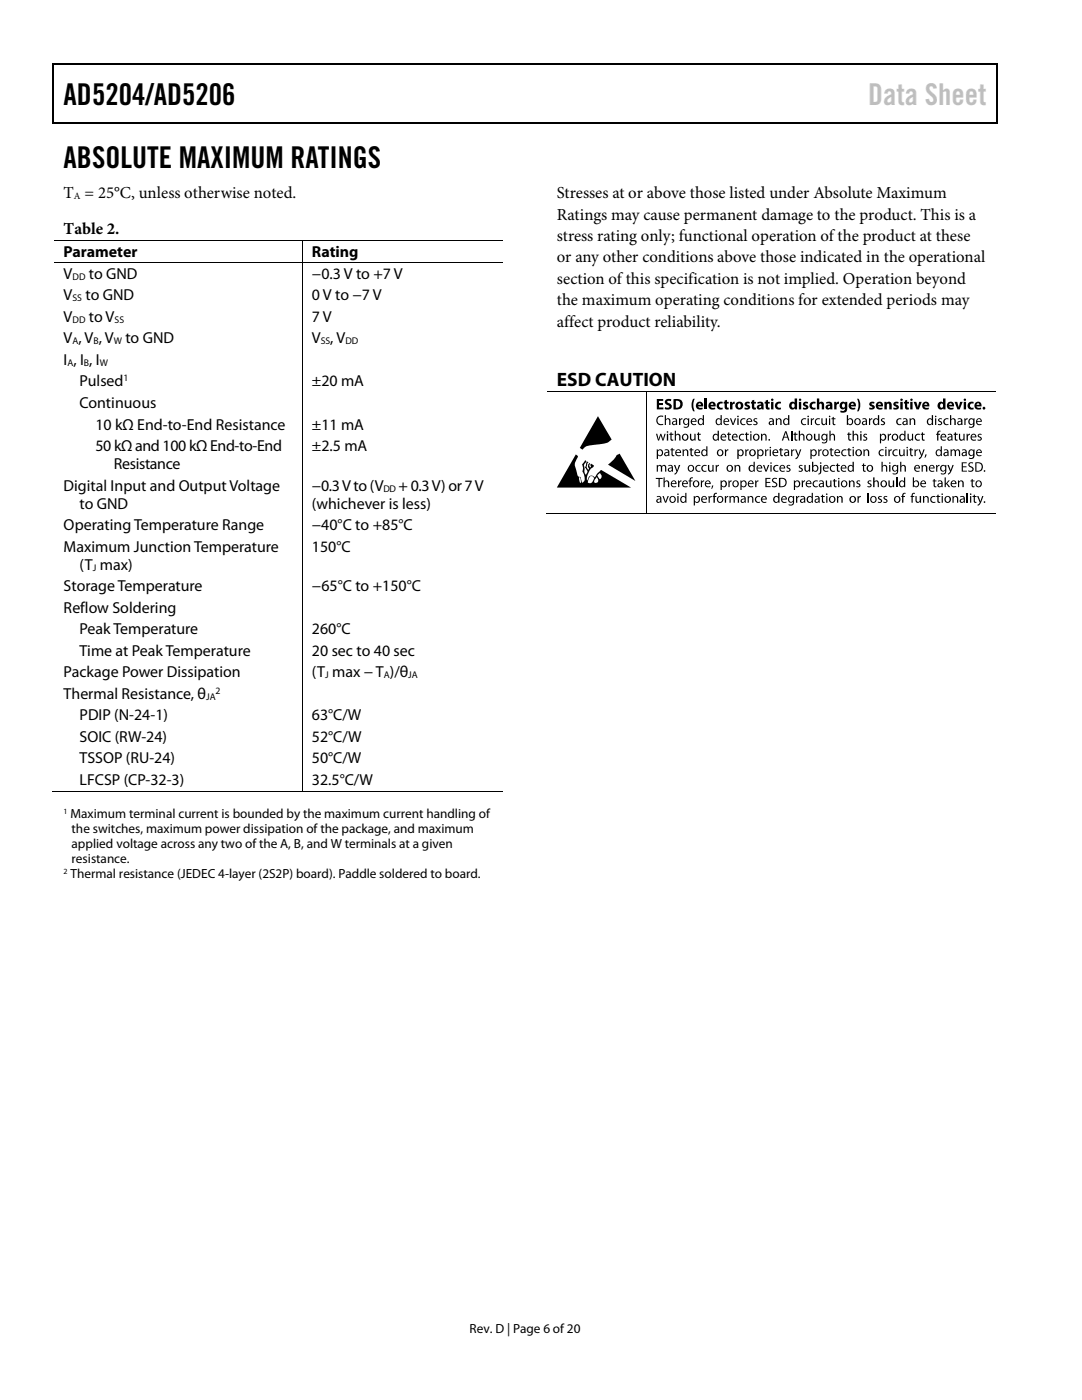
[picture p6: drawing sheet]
<svg xmlns="http://www.w3.org/2000/svg" width="216mm" height="279mm" viewBox="0 0 216 279" stroke-linecap="round" stroke-linejoin="round" font-family="sans-serif">
<defs><g id="words">
<g font-size="6">
<text x="12.7" y="21">AD5204/AD5206</text>
<text x="12.7" y="33.6">ABSOLUTE MAXIMUM RATINGS</text>
</g>
<text font-size="6" fill="#c0c0c0" x="173.2" y="21">Data Sheet</text>
<text font-size="3.9" x="111.1" y="77">ESD CAUTION</text>
<g font-size="3.3">
<text x="12.7" y="39.5">T = 25°C, unless otherwise noted.</text>
<text x="111.1" y="39.5">Stresses at or above those listed under Absolute Maximum</text>
<text x="12.7" y="46.6">Table 2.</text>
<text x="111.1" y="43.8">Ratings may cause permanent damage to the product. This is a</text>
<text x="111.1" y="48.1">stress rating only; functional operation of the product at these</text>
<text x="111.1" y="52.4">or any other conditions above those indicated in the operational</text>
<text x="111.1" y="56.6">section of this specification is not implied. Operation beyond</text>
<text x="111.1" y="60.9">the maximum operating conditions for extended periods may</text>
<text x="111.1" y="65.2">affect product reliability.</text>
</g>
<g font-size="3.2">
<text x="12.7" y="51.2">Parameter</text>
<text x="62.2" y="51.2">Rating</text>
<text x="12.7" y="55.6">V</text>
<text x="12.7" y="59.9">V</text>
<text x="17.1" y="59.9">to GND</text>
<text x="17.7" y="55.6">to GND</text>
<text x="62.2" y="59.9">0 V to −7 V</text>
<text x="62.2" y="55.6">−0.3 V to +7 V</text>
<text x="12.7" y="64.2">V</text>
<text x="17.7" y="64.2">to V</text>
<text x="62.2" y="64.2">7 V</text>
<text x="12.7" y="68.5">V , V , V</text>
<text x="25" y="68.5">to GND</text>
<text x="62.2" y="68.5">V , V</text>
<text x="12.7" y="72.8">I , I , I</text>
<text x="15.9" y="77.1">Pulsed</text>
<text x="62.2" y="77.1">±20 mA</text>
<text x="15.9" y="81.4">Continuous</text>
<text x="19" y="85.7">10 kΩ End-to-End Resistance</text>
<text x="62.2" y="85.7">±11 mA</text>
<text x="19" y="90">50 kΩ and 100 kΩ End-to-End</text>
<text x="22.7" y="93.6">Resistance</text>
<text x="62.2" y="90">±2.5 mA</text>
<text x="12.7" y="97.9">Digital Input and Output Voltage</text>
<text x="15.9" y="101.5">to GND</text>
<text x="62.2" y="101.5">(whichever is less)</text>
<text x="62.2" y="97.9">−0.3 V to (V</text>
<text x="79.5" y="97.9">+ 0.3 V) or 7 V</text>
<text x="12.7" y="105.8">Operating Temperature Range</text>
<text x="62.2" y="105.8">−40°C to +85°C</text>
<text x="12.7" y="110.1">Maximum Junction Temperature</text>
<text x="15.9" y="113.7">(T max)</text>
<text x="62.2" y="110.1">150°C</text>
<text x="12.7" y="118">Storage Temperature</text>
<text x="62.2" y="118">−65°C to +150°C</text>
<text x="12.7" y="122.3">Reflow Soldering</text>
<text x="15.9" y="126.6">Peak Temperature</text>
<text x="15.9" y="130.9">Time at Peak Temperature</text>
<text x="62.2" y="126.6">260°C</text>
<text x="62.2" y="130.9">20 sec to 40 sec</text>
<text x="12.7" y="135.2">Package Power Dissipation</text>
<text x="62.2" y="135.2">(T max − T )/θ</text>
<text x="12.7" y="139.5">Thermal Resistance, θ</text>
<text x="15.9" y="143.8">PDIP (N-24-1)</text>
<text x="62.2" y="143.8">63°C/W</text>
<text x="15.9" y="148.1">SOIC (RW-24)</text>
<text x="62.2" y="148.1">52°C/W</text>
<text x="15.9" y="152.4">TSSOP (RU-24)</text>
<text x="62.2" y="152.4">50°C/W</text>
<text x="15.9" y="156.7">LFCSP (CP-32-3)</text>
<text x="62.2" y="156.7">32.5°C/W</text>
</g>
<g font-size="2.6">
<text x="14.1" y="163.3">Maximum terminal current is bounded by the maximum current handling of</text>
<text x="14.3" y="166.3">the switches, maximum power dissipation of the package, and maximum</text>
<text x="14.3" y="169.3">applied voltage across any two of the A, B, and W terminals at a given</text>
<text x="14.3" y="172.3">resistance.</text>
<text x="14.1" y="175.3">Thermal resistance (JEDEC 4-layer (2S2P) board). Paddle soldered to board.</text>
<text x="93.7" y="266">Rev. D | Page 6 of 20</text>
</g>
<g font-size="1.9">
<text x="14.8" y="39.7">A</text>
<text x="14.5" y="55.8">DD</text>
<text x="14.5" y="60.1">SS</text>
<text x="14.5" y="64.4">DD</text>
<text x="22.9" y="64.4">SS</text>
<text x="14.5" y="68.7">A</text>
<text x="18.7" y="68.7">B</text>
<text x="22.7" y="68.7">W</text>
<text x="64" y="68.7">SS</text>
<text x="68.9" y="68.7">DD</text>
<text x="13.5" y="73">A</text>
<text x="16.7" y="73">B</text>
<text x="19.9" y="73">W</text>
<text x="24.7" y="76.1">1</text>
<text x="76.5" y="98.1">DD</text>
<text x="18.5" y="113.9">J</text>
<text x="64.9" y="135.3">J</text>
<text x="76.6" y="135.3">A</text>
<text x="81.5" y="135.3">JA</text>
<text x="41.1" y="139.6">JA</text>
<text x="43" y="138.4">2</text>
</g>
<g font-size="1.6">
<text x="12.7" y="162.4">1</text>
<text x="12.7" y="174.4">2</text>
</g>
</g></defs>
<g fill="#000">
<path d="M10.5 12.7h.3v1h-.3zM198.8 12.7h.2v1h-.2zM198.8 12.7h.2v.3h-.2zM198.8 24.4h.2v.3h-.2zM138.3 79.6h.3a2.78 2.78 0 0 0 0 2.5h-.2a2.3 2.3 0 0 1-.1-2.5zM144.6 79.9l.5-.1v.4h.3v.3h-.3v.8h.3v.4a.51 .51 0 0 1-.6 0 .51 .51 0 0 1-.2-.5v-.7h-.2v-.3h.2zM150 79.9l.5-.1v.4h.3v.3h-.3v.8h.3v.4a.51 .51 0 0 1-.5 0 .51 .51 0 0 1-.3-.5v-.7h-.2v-.3h.2zM152.8 79.9l.4-.1v.4h.4v.3h-.4l.1 .8h.3v.4a.49 .49 0 0 1-.6 0 .49 .49 0 0 1-.2-.5v-.7h-.2v-.3h.2zM163 79.5h.5v.9a.55 .55 0 0 1 .6-.2 .55 .55 0 0 1 .3 .6v.9h-.4v-1l-.3-.2-.2 .3v.9h-.5zM180.6 79.9l.4-.1v.4h.4v.3h-.4l.1 .8h.3v.4a.49 .49 0 0 1-.6 0 .49 .49 0 0 1-.2-.5v-.7h-.2v-.3h.2zM119.3 83.1l2.7 4.6-.2 .2a3.8 3.8 0 0 1-2.8 .8l-.6 .1a2.27 2.27 0 0 0-2.2 .9l-.5-.3zM123 90.9l.6-.4 3.2 5.5-5.5-3.3 1.2-1z"/>
<path d="M131 92.8h.3v.2a.47 .47 0 0 1 .8 0l.4-.2 .4 .2v1.1h-.2v-1l-.3-.1-.3 .2v.9h-.2l-.1-1-.2-.1-.3 .2v.9h-.3zM130.9 86.6h.2l.3 1.1 .4-1.1h.2l.3 1.1 .3-1.1h.2l-.4 1.3h-.2l-.4-1.1-.3 1.1h-.2zM130.9 95.4h1.3v.2h-.6v1.6h-.2v-1.6h-.5zM131.1 79.6h1.2v.4h-.8v.4h.8v.4h-.8v.5h.9v.4h-1.3zM131.2 83.2l.7-.3 .5 .1-.1 .2a.76 .76 0 0 0-1.1 .7 .76 .76 0 0 0 1.1 .7l.1 .2a.98 .98 0 0 1-1.3-.3 .98 .98 0 0 1 .1-1.3zM132.4 95.3h.2v.8a.5 .5 0 0 1 .9 0v1.1h-.2v-.9l-.3-.2-.4 .3v.8h-.2zM132.2 99h.2l.4 1.1 .4-1.1h.3l-.6 1.3h-.2zM132.7 82.8h.2v.9l.3-.2h.3a1.49 1.49 0 0 1 .3 1.3h-.3v-.9a.33 .33 0 0 0-.4-.2 .33 .33 0 0 0-.2 .3v.8h-.2zM132.9 79.8l.5-.2 .6 .1-.1 .4h-.7l.1 .3a.72 .72 0 0 1 .7 .9 .72 .72 0 0 1-1 .4l-.4-.1 .1-.4 .7 .1 .2-.2-.2-.2a.69 .69 0 0 1-.7-.3 .69 .69 0 0 1 .2-.8zM133.8 86.3h.2v.3h.4v.2h-.4v.9h.3v.2h-.3l-.2-.2v-.9h-.2v-.2h.2zM134 89.5l.2-.1v.3h.4v.2h-.4l.1 .9h.3l-.1 .2h-.3l-.2-.2v-.9h-.2v-.2h.2zM134.6 86h.3v.8l.3-.2h.3a1.41 1.41 0 0 1 .3 1.3h-.3v-.9l-.3-.2-.3 .3v.8h-.3z"/>
<path d="M134.5 92.8h.2l.4 1.1 .4-1.1h.2l-.2 .5a2.19 2.19 0 0 1-.9 1.4v-.2l.4-.4zM135.3 95.9h.2v.3l.3-.3h.2v.2h-.3l-.1 .3v.8h-.3zM135.5 83.5h.2v.3l.5-.3v.2h-.3l-.1 .3v.8h-.3zM136.2 89.7h.2v.2l.1-.1a.5 .5 0 0 1 .8 .1l.1 1.1h-.3v-.9l-.3-.2-.3 .2-.1 .9h-.2zM137.7 95.4l.6-.1-.1 .2-.4 .1v.3h.4v.2h-.4v1.1h-.2v-1.1h-.2v-.2h.2zM137.8 89.5l.2-.1v.3h.4v.2h-.4l.1 .9h.2l.1 .2h-.4l-.2-.2v-.9h-.2v-.2h.2zM137.7 86.6h.2l.1 .9 .2 .2 .3-.2 .1-.9h.2v1.3h-.2v-.2l-.1 .1a.46 .46 0 0 1-.8-.1zM139.3 86.3h.2v.3h.3v.2h-.3v.9h.3v.2h-.3l-.2-.2v-.9h-.2zM138.9 93l.5-.2h.4l-.1 .2a.51 .51 0 0 0-.7 .5 .51 .51 0 0 0 .7 .4l.1 .2a.7 .7 0 0 1-1-.2 .7 .7 0 0 1 .1-.9zM139.8 95.9h.2l.1 .3 .4-.3v.2l-.4 .3v.8h-.3zM140.6 79.5h.5v2.2h-.5zM140.1 93l.6-.2h.3l-.1 .2a.51 .51 0 0 0-.7 .5 .51 .51 0 0 0 .7 .4l.1 .2a.71 .71 0 0 1-.9-.2 .71 .71 0 0 1 0-.9z"/>
<path d="M141.4 99h.2v.3l.4-.3v.2h-.2l-.2 .3v.8h-.2zM142.1 96.9h.2l-.2 .7h-.2zM141.3 92.8h.2l.1 .9 .2 .3 .3-.3 .1-.9h.2v1.3h-.2v-.2l-.1 .1a.47 .47 0 0 1-.8-.1zM142.8 92.8h.2v.3l.4-.3v.2h-.2l-.2 .3v.8h-.2zM143.2 80.4l.9-.2h.1l-.1 .4a.45 .45 0 0 0-.6 .4 .45 .45 0 0 0 .7 .3v.4a.81 .81 0 0 1-1-.2 .81 .81 0 0 1 0-1.1zM144.6 99h.2l.1 .3 .4-.3v.2h-.2l-.2 .3v.8h-.3zM144.6 89.7h.2l.1 .3 .4-.3v.2h-.2l-.2 .4v.7h-.2zM145.3 95.9h.2l.1 .3 .4-.3v.2l-.4 .3v.8h-.2zM145.3 86.3h.2v.3h.4v.2h-.4l.1 .9h.2v.2l-.2 .1a.36 .36 0 0 1-.3-.5v-.7h-.2v-.2h.2zM145.5 99h.3v.2l.2-.2h.4l.2 .2 .3-.2h.3l.3 .5v.8h-.3v-.9l-.3-.2-.3 .2v.9h-.2v-1a.3 .3 0 0 0-.4-.1 .3 .3 0 0 0-.2 .3v.8h-.2zM145.6 80.2h.5v.3l.3-.3h.2v.4h-.3l-.1 .3v.8h-.5zM145.6 83.5h.3l.4 1.1 .3-1.1h.3l-.5 1.3h-.2z"/>
<path d="M146.6 92.8h.2v.2l.1-.1a.51 .51 0 0 1 .7 .1l.1 1.1h-.2l-.1-.9-.2-.2-.4 .3v.8h-.2zM147.6 86.8l.5-.2h.4l-.1 .2a.5 .5 0 0 0-.7 .5 .5 .5 0 0 0 .7 .4l.1 .2a.71 .71 0 0 1-1-.2 .71 .71 0 0 1 .1-.9zM148.7 80.3l.5-.1 .4 .1-.1 .3-.4-.1v.2a.53 .53 0 0 1 .6 .6 .53 .53 0 0 1-.7 .4l-.5-.1 .1-.3 .6 .1v-.2l-.2-.1a.47 .47 0 0 1-.4-.3 .47 .47 0 0 1 .1-.5zM148.7 89.7h.2v.3l.5-.3v.2h-.3l-.1 .3-.1 .8h-.2zM147.9 83.7l.5-.2h.3v.2a.51 .51 0 0 0-.8 .5 .51 .51 0 0 0 .8 .4v.2a.71 .71 0 0 1-.9-.2 .71 .71 0 0 1 .1-.9zM148.8 86.3h.3v.3h.3v.2h-.3v.9h.3l-.1 .3-.3-.1-.1-.2-.1-.9h-.2v-.2h.2zM149.2 99h.2v.2l.1-.1a.5 .5 0 0 1 .7 .1l.1 1.1h-.2v-.7a.34 .34 0 0 0-.3-.4 .34 .34 0 0 0-.4 .3v.8h-.2zM150.4 83.6l.4-.1h.3v.2h-.5v.2l.2 .1a.41 .41 0 0 1 .4 .4 .41 .41 0 0 1-.3 .4h-.6v-.2h.6v-.3l-.2-.1a.39 .39 0 0 1-.3-.6zM150.7 95.9h.2v.3l.4-.3v.2h-.2l-.2 .3v.8h-.2zM151.8 86.6h.3v.2l.1-.1a.45 .45 0 0 1 .7 .1l.1 1.1h-.3v-.9l-.3-.2-.3 .3v.8h-.3zM152.3 92.8h.2l.4 1.1 .3-1.1h.3l-.5 1.3h-.3zM152.7 89.7h.2v.3l.4-.3v.2h-.2l-.2 .3v.8h-.2z"/>
<path d="M153.4 87.7h.2v.2h-.2zM152.7 95.4h1v.2h-.7v.6h.7v.2h-.7v.6h.8v.2h-1.1zM154.1 95.6a.82 .82 0 0 1 .9-.2v.2h-.2a.4 .4 0 0 0-.5 .2l.1 .3a.64 .64 0 0 1 .7 .9 .64 .64 0 0 1-1.1 .1l.1-.2a.41 .41 0 0 0 .5 .2 .41 .41 0 0 0 .1-.6l-.2-.1a.55 .55 0 0 1-.4-.8zM154.8 83.5h.2v.2l.1-.1a.5 .5 0 0 1 .8 .1l.1 1.1h-.3v-.9l-.3-.2-.3 .2-.1 .9h-.2zM154.5 93l.5-.2h.3v.2a.5 .5 0 0 0-.8 .5 .5 .5 0 0 0 .8 .4v.2a.71 .71 0 0 1-.9-.2 .71 .71 0 0 1 .1-.9zM154.8 80.4l.9-.2h.2l-.1 .4a.45 .45 0 0 0-.7 .3 .45 .45 0 0 0 .7 .4l.1 .4a.82 .82 0 0 1-1.1-.2 .82 .82 0 0 1 0-1.1zM155.4 89.7h.3v-.2l.2-.1v.3h.4v.2h-.4l.1 .9h.2v.2h-.4l-.1-1.1h-.3zM157 93l.4-.2 .3 .1-.1 .1h-.4v.3a.47 .47 0 0 1 .5 .5 .47 .47 0 0 1-.6 .3h-.2l.1-.2a.36 .36 0 0 0 .5-.1l-.2-.3a.39 .39 0 0 1-.3-.5zM157.8 86h.3v1.9h-.3zM157.9 89.7h.2v.3l.4-.3v.2h-.2l-.2 .3v.8h-.2zM158.5 86.3h.3v.3h.3v.2h-.3v.9h.3v.2h-.4l-.1-.2-.1-.9h-.2v-.2h.2zM158.8 99h.2l.1 .3 .4-.3v.2h-.2l-.2 .4v.7h-.3z"/>
<path d="M158.6 89.7h.3l.4 1.1 .3-1.1h.3l-.2 .5a2.1 2.1 0 0 1-.9 1.5l-.1-.3a.47 .47 0 0 0 .5-.5zM159.4 86h.2v.8l.3-.2h.4a1.49 1.49 0 0 1 .2 1.3h-.2v-.9l-.3-.2-.4 .2v.9h-.2zM159.4 93l.4-.2 .3 .1v.1h-.4v.3h.2a.41 .41 0 0 1 .3 .4 .41 .41 0 0 1-.2 .4h-.5h-.2l.1-.2a.34 .34 0 0 0 .6-.1l-.3-.3a.39 .39 0 0 1-.3-.5zM160 95.9h.2v.3l.4-.3v.2h-.2l-.2 .3v.8h-.2zM160.4 80.3l.4-.1 .4 .1v.3l-.5-.1v.2a.55 .55 0 0 1 .6 .7 .55 .55 0 0 1-.8 .3l-.3-.1 .1-.3 .5 .1v-.2l-.2-.1a.47 .47 0 0 1-.4-.3 .47 .47 0 0 1 .2-.5zM160 83.7l.5-.2h.4l-.1 .2a.51 .51 0 0 0-.8 .5 .51 .51 0 0 0 .8 .4v.2a.7 .7 0 0 1-.9-.2 .7 .7 0 0 1 .1-.9zM160.5 92.8h.3v.9l.3 .3 .3-.3v-.9h.2v1.3h-.2v-.2l-.1 .1a.47 .47 0 0 1-.7-.1zM161.8 83.5h.2v.3l.4-.3v.2h-.2l-.2 .3v.8h-.2zM161.7 80.4l.3-.2h.6h.2l-.1 .4a.45 .45 0 0 0-.7 .3 .45 .45 0 0 0 .7 .4l.1 .4a.82 .82 0 0 1-1.1-.2 .82 .82 0 0 1 0-1.1zM162.3 96.1l.6-.2h.3l-.1 .2a.51 .51 0 0 0-.7 .5 .51 .51 0 0 0 .8 .4v.2a.7 .7 0 0 1-.9-.2 .7 .7 0 0 1 0-.9zM163.3 89.7h.2v.3l.4-.3v.2h-.2l-.2 .3v.8h-.2zM162.4 86.6h.3v.9l.3 .2 .3-.2v-.9h.2l.1 1.3h-.3v-.2l-.1 .1a.46 .46 0 0 1-.7-.1z"/>
<path d="M162.8 83.7l.5-.2h.3v.2a.5 .5 0 0 0-.8 .5 .5 .5 0 0 0 .8 .4v.2a.7 .7 0 0 1-.9-.2 .7 .7 0 0 1 .1-.9zM164 98.8l.2-.1v.3h.4v.2h-.4l.1 .9 .2 .1v.2l-.3-.1-.2-.2v-.9h-.2v-.2h.2zM163.9 83.5h.2l.1 .9 .2 .2 .4-.2v-.9h.2v1.3h-.2v-.2l-.1 .1a.46 .46 0 0 1-.7-.1zM165.5 86h.2v.8l.3-.2h.4a1.54 1.54 0 0 1 .2 1.3h-.2v-.9a.33 .33 0 0 0-.4-.2 .33 .33 0 0 0-.3 .3v.8h-.2zM164.8 95.9h.2l.1 1 .2 .1 .4-.2v-.9h.2v1.3h-.2v-.2l-.1 .1a.47 .47 0 0 1-.7-.1zM165.7 89.5l.2-.1v.3h.4v.2h-.4l.1 .9h.3v.2l-.2 .1a.35 .35 0 0 1-.4-.5v-.7h-.2v-.2h.2zM165.9 83.5h.2v-.3h.3v.3h.3v.2h-.3v.9h.3v.2h-.5l-.1-1.1h-.2zM166.5 80.2h.4v.3l.2-.3h.3v.4h-.3l-.2 .3v.8h-.4zM165.8 93l.5-.2h.3v.2a.51 .51 0 0 0-.8 .5 .51 .51 0 0 0 .8 .4v.2a.71 .71 0 0 1-.9-.2 .71 .71 0 0 1 .1-.9zM166.4 95.7l.2-.1v.3h.4v.2h-.4l.1 .9h.2v.2h-.3l-.2-.2v-.9h-.2zM167 99h.2v.2l.1-.1a.49 .49 0 0 1 .8 .1v1.1h-.2v-.9l-.3-.2-.3 .3v.8h-.3zM167 92.5h.2v.3h.4v.2h-.4l.1 .9 .3 .1-.1 .2-.3-.1-.2-.2v-.9h-.2v-.2h.2z"/>
<path d="M168 89.9l.6-.2h.3l-.1 .2a.51 .51 0 0 0-.7 .5 .51 .51 0 0 0 .7 .4l.1 .2a.7 .7 0 0 1-.9-.2 .7 .7 0 0 1 0-.9zM169.4 95.9h.2v.2l.1-.1a.47 .47 0 0 1 .7 .1l.1 1.1h-.2l-.1-1.1a.34 .34 0 0 0-.5 .3v.8h-.3zM169.2 86.3h.3v.3h.4v.2h-.4v.9h.3v.2h-.3l-.2-.2-.1-.9h-.1zM169.3 89.5l.2-.1v.3h.4v.2h-.4v.7l.1 .2h.2v.2h-.3l-.2-.2v-.9h-.2v-.2h.2zM170.1 86h.3v.8l.3-.2h.3a1.51 1.51 0 0 1 .3 1.3h-.3v-.9l-.3-.2-.3 .2v.9h-.3zM170.9 96.1l.4-.2h.3v.2a.28 .28 0 0 0-.5 .1l.3 .3a.4 .4 0 0 1 .3 .3 .4 .4 0 0 1-.2 .4h-.7l.1-.2 .3 .1 .3-.2-.6-.5zM171 79.6h.3a2.29 2.29 0 0 1 0 2.5h-.3a2.78 2.78 0 0 0 0-2.5zM171.1 99h.2v.3l.5-.3v.2h-.3l-.1 .3-.1 .8h-.2zM172.3 86.8a.5 .5 0 0 1 .7-.1v.1h-.5v.3h.2a.41 .41 0 0 1 .4 .4 .41 .41 0 0 1-.3 .4h-.6l.1-.2h.5v-.3l-.2-.1a.39 .39 0 0 1-.3-.5zM172.3 89.7h.2v.2l.1-.1a.51 .51 0 0 1 .8 .1v1.1h-.2v-.9l-.3-.2-.4 .3v.8h-.2zM172.2 92.5h.2v.3h.4v.2h-.4l.1 .9 .2 .1v.2l-.3-.1-.2-.2v-.9h-.2v-.2h.2zM173.2 96.1l.4-.2h.3l-.1 .2h-.4v.3l.2 .1a.4 .4 0 0 1 .3 .3 .4 .4 0 0 1-.2 .4h-.6v-.2l.3 .1 .3-.2-.6-.5z"/>
<path d="M173.4 83.5h.2v.3l.5-.3v.2h-.3l-.1 .3-.1 .8h-.2zM173.6 80.3l.5-.1 .4 .1-.1 .3-.5-.1v.2a.53 .53 0 0 1 .7 .6 .53 .53 0 0 1-.7 .4l-.5-.1 .1-.3 .4 .1 .2-.1-.5-.3a.43 .43 0 0 1 0-.7zM174.2 95.3h.3v.8l.4-.2 .4 .2 .1 1.1h-.3v-.9l-.3-.2-.3 .2v.9h-.3zM175.8 83.6l.4-.1h.4l-.1 .2h-.4v.2l.2 .1a.41 .41 0 0 1 .3 .4 .41 .41 0 0 1-.2 .4h-.7l.1-.2h.5v-.3l-.2-.1a.39 .39 0 0 1-.3-.6zM175.9 92.2h.2v.8a.51 .51 0 0 1 .9 0v1.1h-.2v-.9l-.3-.2-.4 .2v.9h-.2zM175.5 89.9l.5-.2h.3v.2a.5 .5 0 0 0-.7 .5 .5 .5 0 0 0 .7 .4v.2a.7 .7 0 0 1-.9-.2 .7 .7 0 0 1 .1-.9zM176.5 80.2h.4v.2l.1-.1a.56 .56 0 0 1 .7-.1 .56 .56 0 0 1 .2 .6v.9h-.5v-1l-.2-.2-.2 .3v.9h-.5zM177.1 86.6h.2l.1 .3 .2-.3h.2v.2h-.2l-.2 .4v.7h-.3zM177.3 89.7h.2v.3l.2-.3h.2v.2h-.2l-.2 .3v.8h-.2zM178.4 80.3l.5-.1 .4 .1-.1 .3-.5-.1v.2a.53 .53 0 0 1 .7 .6 .53 .53 0 0 1-.7 .4l-.5-.1 .1-.3 .4 .1 .2-.1-.5-.3a.43 .43 0 0 1 0-.7zM177.3 95.9h.2v1l.3 .1 .4-.2v-.9h.2v1.3h-.2v-.2l-.1 .1a.48 .48 0 0 1-.8-.1zM178.8 95.3h.3v1.9h-.3z"/>
<path d="M178.3 89.9l.5-.2h.3v.2a.51 .51 0 0 0-.8 .5 .51 .51 0 0 0 .8 .4v.2a.71 .71 0 0 1-.9-.2 .71 .71 0 0 1 .1-.9zM179.6 92.2h.3v.8l.3-.2h.3a1.42 1.42 0 0 1 .3 1.3h-.3v-.9l-.3-.2-.3 .3v.8h-.3zM179 83.7l.6-.2h.3l-.1 .2a.5 .5 0 0 0-.7 .5 .5 .5 0 0 0 .7 .4l.1 .2a.71 .71 0 0 1-1-.2 .71 .71 0 0 1 .1-.9zM179.4 89.7h.2l.1 1a.33 .33 0 0 0 .3 .1 .33 .33 0 0 0 .3-.3v-.8h.2v1.3h-.2v-.2l-.1 .1a.47 .47 0 0 1-.7-.1zM181.5 83.5h.2v.2l.1-.1a.49 .49 0 0 1 .7 .1l.1 1.1h-.2l-.1-.9-.2-.2-.4 .2v.9h-.2zM181.6 89.5l.2-.1v.3h.4v.2h-.4l.1 .9h.3v.2h-.4l-.2-.2v-.9h-.2zM181.1 86.6h.2l.1 .9 .2 .2 .4-.2v-.9h.2v1.3h-.2v-.2l-.1 .1a.45 .45 0 0 1-.7-.1zM182.5 89.7h.2v.3l.4-.3v.2h-.2l-.2 .3v.8h-.2zM182.3 80.2h.5l.3 1.1 .3-1.1h.5l-.6 1.5h-.4zM183.3 89.7h.2l.4 1.1 .4-1.1h.2l-.2 .5a2.1 2.1 0 0 1-.9 1.5l-.1-.3a.47 .47 0 0 0 .5-.5zM182.7 86.8l.5-.2h.4l-.1 .2a.5 .5 0 0 0-.7 .5 .5 .5 0 0 0 .7 .4l.1 .2a.71 .71 0 0 1-1-.2 .71 .71 0 0 1 .1-.9zM182.7 99h.2v1l.3 .2 .3-.3v-.9h.3v1.3h-.2v-.2l-.1 .1a.45 .45 0 0 1-.8-.1z"/>
<path d="M183.9 92.8h.2v.2l.1-.1a.5 .5 0 0 1 .8 .1v1.1h-.2l-.1-.9-.2-.2-.4 .3v.8h-.2zM183.9 86.3h.3v.3h.3v.2h-.3v.9h.3v.2l-.2 .1a.36 .36 0 0 1-.4-.5v-.7h-.2v-.2h.2zM184.2 99h.2v.2l.1-.1a.49 .49 0 0 1 .7 .1l.1 1.1h-.2v-.9l-.3-.2-.4 .2v.9h-.2zM184.6 90.7h.3l-.3 .6-.1 .1zM186.3 95.7l.2-.1v.3h.4v.2h-.4l.1 .9h.2l.1 .2h-.4l-.2-.2v-.9h-.2zM186.8 92.8h.2v.3l.5-.3v.2h-.3l-.2 .3v.8h-.2zM187.1 86.1l.6-.1-.1 .2h-.3v.1l-.1 .3h.4v.2h-.4v1.1h-.2v-1.1h-.2v-.2h.2zM187.2 83.6l.4-.1h.4l-.1 .2h-.4v.2l.2 .1a.42 .42 0 0 1 .3 .4 .42 .42 0 0 1-.2 .4h-.7l.1-.2h.5v-.3l-.2-.1a.39 .39 0 0 1-.3-.6zM187 98.8l.3-.1v.3h.3v.2h-.3v.9l.3 .1v.1l-.2 .1a.35 .35 0 0 1-.4-.5v-.7h-.2v-.2h.2zM188.5 95.3h.2v1.2l.5-.6h.3l-.5 .6 .6 .7h-.3l-.5-.6-.1 .6h-.2zM188.4 83.7l.5-.2h.4l-.1 .2a.5 .5 0 0 0-.7 .5 .5 .5 0 0 0 .7 .4l.1 .2a.71 .71 0 0 1-1-.2 .71 .71 0 0 1 .1-.9zM189 92.8h.3l.4 1.1 .4-1.1h.2l-.2 .5a2.08 2.08 0 0 1-.9 1.4l-.1-.2 .5-.4z"/>
<path d="M189.6 82.8h.2v.9a.5 .5 0 0 1 .8 0l.1 1.1h-.3v-.9l-.3-.2-.3 .2v.9h-.2zM189.7 89.7h.2v.2a.47 .47 0 0 1 .8 0l.4-.2 .4 .2 .1 1.1h-.3v-1l-.2-.1-.3 .2v.9h-.3v-1l-.3-.1-.3 .3v.8h-.2zM190.1 99h.2v.2l.1-.1a.49 .49 0 0 1 .7 .1l.1 1.1h-.2l-.1-.9-.3-.2-.3 .2v.9h-.2zM190.5 86.3h.3v.3h.3v.2h-.3v.9h.3v.2l-.2 .1a.36 .36 0 0 1-.4-.5v-.7h-.2v-.2h.2zM190.5 80.2h.5l.3 1.1 .3-1.1h.5l-.6 1.5h-.4zM191.1 95.9h.2l.1 .2 .1-.1a.51 .51 0 0 1 .7 .1l.1 1.1h-.3v-.9l-.3-.2-.3 .3v.8h-.2zM192.4 83.5h.2v.3l.5-.3v.2h-.3l-.1 .3v.8h-.3zM191.3 86.6h.3v.9l.3 .2 .3-.2v-.9h.3v1.3h-.2v-.2l-.1 .1a.46 .46 0 0 1-.8-.1zM191.9 92.3h1v.2h-.8v.6h.7v.2h-.7v.6h.8v.2h-1zM192.8 86.6h.3v.3l.4-.3v.2h-.2l-.2 .4v.7h-.2zM193.3 92.5a.74 .74 0 0 1 .9-.2l-.1 .2-.3-.1-.3 .2 .1 .4a.64 .64 0 0 1 .6 .9 .64 .64 0 0 1-1 .1v-.1a.39 .39 0 0 0 .7 0 .39 .39 0 0 0-.2-.6 .54 .54 0 0 1-.4-.8zM193.9 95.7l.2-.1v.3h.4v.2h-.4v.9h.3v.2h-.3l-.2-.2v-.9h-.2v-.2h.2z"/>
<path d="M193.3 80.4l.2-.2h.6h.2l-.1 .4a.45 .45 0 0 0-.7 .3 .45 .45 0 0 0 .7 .4l.1 .4a.82 .82 0 0 1-1.1-.2 .82 .82 0 0 1 .1-1.1zM194.1 99h.2v-.2l.2-.1v.3h.4v.2h-.4l.1 .9 .2 .1v.1h-.4l-.1-1.1h-.2zM195.1 86.8a.55 .55 0 0 1 .8-.1l-.1 .1h-.4v.3a.48 .48 0 0 1 .5 .5 .48 .48 0 0 1-.7 .3h-.2l.1-.2 .3 .1 .3-.2-.6-.5zM195 99h.2l.4 1.1 .4-1.1h.2l-.2 .6a2.15 2.15 0 0 1-.9 1.4v-.3l.4-.4zM142.5 98.5l.6-.1-.1 .2-.1-.1-.3 .2v.3h.3v.2h-.3v1.1h-.2v-1.1h-.2v-.2h.2zM150.8 99.2l.5-.2h.4l-.1 .2a.5 .5 0 0 0-.7 .5 .5 .5 0 0 0 .7 .4l.1 .2a.7 .7 0 0 1-1-.2 .7 .7 0 0 1 .1-.9zM173.1 98.4h.2v1.9h-.2zM175.2 99.2l.4-.2 .4 .1-.1 .1h-.4v.3a.48 .48 0 0 1 .5 .5 .48 .48 0 0 1-.7 .3h-.2l.1-.2 .3 .1 .3-.2-.6-.5zM176.3 99.2l.4-.2 .4 .1-.1 .1h-.4v.3h.2a.42 .42 0 0 1 .3 .4 .42 .42 0 0 1-.2 .4h-.7l.1-.2 .3 .1 .3-.2-.6-.5zM180.2 98.5l.5-.1v.2l-.2-.1-.2 .2v.3h.3v.2h-.3v1.1h-.3v-1.1h-.2v-.2h.2zM182 98.5l.6-.1-.1 .2-.1-.1-.3 .2v.3h.3v.2h-.3v1.1h-.2v-1.1h-.2v-.2h.2zM185.8 99.2l.5-.2h.4l-.1 .2a.51 .51 0 0 0-.8 .5 .51 .51 0 0 0 .8 .4l.1 .2a.71 .71 0 0 1-1-.2 .71 .71 0 0 1 .1-.9z"/>
<path d="M192.9 98.4h.3v1.9h-.3z"/>
<path d="M134.4 79.7a1.51 1.51 0 0 1 1.8 .6 1.23 1.23 0 0 1-.4 1.2 1.23 1.23 0 0 1-1.3 .2h-.1zM134.9 80v1.4a.71 .71 0 0 0 .8-.7 .71 .71 0 0 0-.8-.7z"/>
<path d="M157.7 80.4l.5-.2 .4 .1v-.8h.4v2.2h-.4v-.2a.69 .69 0 0 1-1 .1 .69 .69 0 0 1-.1-1zM158.1 80.6l-.1 .1a.44 .44 0 0 0 .3 .7 .41 .41 0 0 0 .3-.5 .41 .41 0 0 0-.5-.3z"/>
<path d="M187.3 80.4l.5-.2 .4 .1v-.8h.5v2.2h-.5v-.2a.69 .69 0 0 1-.9 .1 .69 .69 0 0 1-.2-1zM187.7 80.6l-.1 .1a.43 .43 0 0 0 .3 .7 .41 .41 0 0 0 .3-.5 .41 .41 0 0 0-.5-.3z"/>
<path d="M114.9 90.7l-3.8 6.6h14.8l-6-3.5-.7 .7-.5 .8-.2-.2a.72 .72 0 0 0-.8-.1 .72 .72 0 0 0-.4 .6l-.1 .3a2.87 2.87 0 0 1 1.3-2.8v-.2l-.6-.4v.7l-.2 .1-.1-.3v-.6l-.2 .3-.1 .4 .2 .4-.1 .3-.4-.6 .2-.8 .3-.1-.3-.2-.2 .2-.1 .5a.6 .6 0 0 0 .2 1 .63 .63 0 0 1-.2 .9l-.2-.3-.1-1a.82 .82 0 0 1 .3-1.1l.1-.3-.2-.2-.7 .8 .2 .8-.1 .7 .4 .8a1.05 1.05 0 0 1-.5 1.5l-.1-.6a.59 .59 0 0 0-.6-.7l-.4-1.3a2.1 2.1 0 0 1 .2-2.5 .44 .44 0 0 0-.3-.6zM115.5 95.3h.2l.2 .3v.6l-.1 .2zM117.8 95a.59 .59 0 0 1 .7 .4 .59 .59 0 0 1-.2 .7 .59 .59 0 0 1-1 .1l.1-.6zM119 95.3a.52 .52 0 0 1 .4 .7 .52 .52 0 0 1-.8 .2zM119.3 94.7l.4-.3a.68 .68 0 0 1 .3 .6 .68 .68 0 0 1-.3 .6l-.5-.7z"/>
<path d="M131 89.7h.3v.2a.62 .62 0 0 1 .8-.1 .62 .62 0 0 1 .2 .9 .55 .55 0 0 1-.5 .3 .55 .55 0 0 1-.5-.2v.8h-.3zM131.4 90a.5 .5 0 0 0-.1 .6 .5 .5 0 0 0 .6 .2 .5 .5 0 0 0 .2-.6 .5 .5 0 0 0-.6-.3z"/>
<path d="M133.1 86.1h.2v.2h-.2zM133.1 86.6h.2v1.3h-.2z"/>
<path d="M132.6 89.8l.4-.1 .5 .2 .1 1.1h-.2v-.1a.43 .43 0 0 1-.7 .1 .43 .43 0 0 1 0-.7l.6-.1v-.2l-.3-.2-.3 .1zM132.8 90.5l-.1 .2a.31 .31 0 0 0 .4 .2 .31 .31 0 0 0 .2-.3v-.2z"/>
<path d="M134 96.1a.58 .58 0 0 1 .7-.2 .58 .58 0 0 1 .3 .7h-1a.53 .53 0 0 0 .9 .4v.2a.71 .71 0 0 1-.9-.2 .71 .71 0 0 1 0-.9zM134.2 96.1l-.1 .3h.7l-.2-.3z"/>
<path d="M133.4 92.9l.4-.1 .4 .3 .1 1h-.2l-.1-.1a.43 .43 0 0 1-.6 .1 .43 .43 0 0 1 0-.7l.6-.1v-.2l-.3-.2-.3 .1zM133.6 93.6l-.1 .3h.4l.1-.2v-.2z"/>
<path d="M134.9 89.9a.59 .59 0 0 1 .7-.2 .59 .59 0 0 1 .3 .7h-.9a.53 .53 0 0 0 .8 .4v.2a.72 .72 0 0 1-.9-.2 .72 .72 0 0 1 0-.9zM135.1 89.9l-.1 .3h.7l-.2-.3z"/>
<path d="M134.2 83.6l.1-.1a.57 .57 0 0 1 .8 .5v.8h-.2v-.1l-.2 .1h-.4a.41 .41 0 0 1 0-.7l.6-.1v-.2a.42 .42 0 0 0-.7-.1zM134.4 84.2v.4h.3l.2-.1v-.4z"/>
<path d="M135.2 98.5h.2v.2h-.2zM135.1 99h.3v1.3h-.3z"/>
<path d="M136.2 96.1a.59 .59 0 0 1 .8-.2 .59 .59 0 0 1 .3 .7h-1a.52 .52 0 0 0 .8 .4l.1 .2a.71 .71 0 0 1-1-.2 .71 .71 0 0 1 0-.9zM136.5 96.1l-.2 .3h.7l-.1-.3z"/>
<path d="M136 87.3a.7 .7 0 0 1 1.4 0 .7 .7 0 0 1-1.4 0zM136.5 86.8a.49 .49 0 0 0-.2 .6 .49 .49 0 0 0 .6 .3 .49 .49 0 0 0 .2-.6 .49 .49 0 0 0-.6-.3z"/>
<path d="M135.9 99.2l.4-.2 .4 .2v-.8h.3v1.9h-.2v-.2a.62 .62 0 0 1-.9 .1 .62 .62 0 0 1-.1-.8zM136.1 99.2a.5 .5 0 0 0-.1 .6 .5 .5 0 0 0 .5 .3 .5 .5 0 0 0 .2-.6 .5 .5 0 0 0-.6-.3z"/>
<path d="M136.5 83.6l.4-.1 .4 .2v-.2h.2v.3a1.66 1.66 0 0 1-.2 1.4l-.4 .2-.5-.1 .1-.2 .1 .1a.47 .47 0 0 0 .5-.1 .47 .47 0 0 0 .2-.5 .63 .63 0 0 1-1 0 .63 .63 0 0 1 .2-1zM136.7 83.7a.49 .49 0 0 0-.2 .6 .49 .49 0 0 0 .6 .3 .49 .49 0 0 0 .2-.6 .49 .49 0 0 0-.6-.3z"/>
<path d="M137.2 93.5a.7 .7 0 0 1 1.4 0 .7 .7 0 0 1-1.4 0zM137.4 93.5a.47 .47 0 0 0 .9 0 .47 .47 0 0 0-.9 0z"/>
<path d="M138 83.7a.57 .57 0 0 1 .7-.2 .57 .57 0 0 1 .3 .7h-.9l.2 .4h.6v.2a.72 .72 0 0 1-.9-.2 .72 .72 0 0 1 0-.9zM138.2 83.7l-.1 .3h.7l-.2-.3z"/>
<path d="M138.4 99h.2v.2a.62 .62 0 0 1 .9-.1 .62 .62 0 0 1 .1 .9 .55 .55 0 0 1-.4 .4 .55 .55 0 0 1-.5-.2v.7h-.3zM138.8 99.3a.49 .49 0 0 0-.1 .6 .49 .49 0 0 0 .6 .2 .56 .56 0 0 0-.2-.9z"/>
<path d="M138.7 89.9a.58 .58 0 0 1 .7-.2 .58 .58 0 0 1 .3 .7h-.9a.51 .51 0 0 0 .3 .5 .51 .51 0 0 0 .5-.1v.2a.72 .72 0 0 1-.9-.2 .72 .72 0 0 1 0-.9zM138.9 89.9l-.1 .3h.7l-.2-.3z"/>
<path d="M138.2 96.6a.7 .7 0 0 1 1.4 0 .7 .7 0 0 1-1.4 0zM138.7 96.1a.5 .5 0 0 0-.2 .7 .5 .5 0 0 0 .6 .2 .5 .5 0 0 0 .2-.6 .5 .5 0 0 0-.6-.3z"/>
<path d="M139 80.4a.72 .72 0 0 1 1-.2 .72 .72 0 0 1 .3 .9h-1a.53 .53 0 0 0 .8 .2l.1 .3a.84 .84 0 0 1-1.1-.1 .84 .84 0 0 1-.1-1.1zM139.4 80.5l-.1 .3h.6l-.1-.3z"/>
<path d="M140.1 99.2a.57 .57 0 0 1 .7-.2 .57 .57 0 0 1 .3 .7h-1l.3 .4h.5l.1 .2a.72 .72 0 0 1-1-.2 .72 .72 0 0 1 .1-.9zM140.3 99.2l-.2 .3h.7l-.1-.3z"/>
<path d="M139.4 83.7l.4-.2 .4 .2v-.9h.3v2h-.2v-.2a.62 .62 0 0 1-.9 .1 .62 .62 0 0 1-.1-.8zM139.6 83.7a.5 .5 0 0 0-.1 .6 .5 .5 0 0 0 .5 .3 .5 .5 0 0 0 .2-.6 .5 .5 0 0 0-.6-.3z"/>
<path d="M140.8 96.1a.58 .58 0 0 1 .7-.2 .58 .58 0 0 1 .3 .7h-.9a.51 .51 0 0 0 .3 .5 .51 .51 0 0 0 .5-.1v.2a.71 .71 0 0 1-.9-.2 .71 .71 0 0 1 0-.9zM141 96.1l-.1 .3h.7l-.2-.3z"/>
<path d="M140.1 89.9l.4-.2 .4 .2v-.8h.3v1.9h-.3v-.2a.61 .61 0 0 1-.8 .1 .61 .61 0 0 1-.1-.8zM140.3 89.9a.54 .54 0 0 0 .2 1 .49 .49 0 0 0 .4-.6 .49 .49 0 0 0-.6-.4z"/>
<path d="M141.5 80.4a.72 .72 0 0 1 1-.2 .72 .72 0 0 1 .3 .9h-1l.2 .3 .7-.1v.3a.84 .84 0 0 1-1.1-.1 .84 .84 0 0 1-.1-1.1zM141.9 80.5l-.1 .3h.5v-.3z"/>
<path d="M142.4 86.8a.52 .52 0 0 1 .8 0v-.8h.2v1.9h-.2v-.2a.61 .61 0 0 1-.8 .2 .61 .61 0 0 1-.2-.9zM142.6 86.8a.49 .49 0 0 0-.2 .6 .49 .49 0 0 0 .6 .3l.2-.2a.46 .46 0 0 0-.1-.5 .46 .46 0 0 0-.5-.2z"/>
<path d="M143 90.4a.7 .7 0 0 1 1.4 0 .7 .7 0 0 1-1.4 0zM143.5 89.9a.5 .5 0 0 0-.2 .6 .5 .5 0 0 0 .6 .3 .5 .5 0 0 0 .2-.6 .5 .5 0 0 0-.6-.3z"/>
<path d="M143.8 95.9h.2v.2a.63 .63 0 0 1 .9 0 .63 .63 0 0 1 0 .9 .63 .63 0 0 1-.9 0v.8h-.2zM144.1 96.2a.44 .44 0 0 0 0 .6 .44 .44 0 0 0 .6 0 .48 .48 0 0 0 0-.5 .48 .48 0 0 0-.5-.2z"/>
<path d="M143.9 86.8a.58 .58 0 0 1 .7-.2 .58 .58 0 0 1 .3 .7h-.9l.2 .4h.6v.2a.71 .71 0 0 1-.9-.2 .71 .71 0 0 1 0-.9zM144.2 86.8l-.2 .3h.7l-.1-.3z"/>
<path d="M142.9 83.7l.5-.2 .4 .2v-.9h.2v2h-.2v-.2a.61 .61 0 0 1-.8 .1 .61 .61 0 0 1-.2-.8zM143.2 83.7a.51 .51 0 0 0-.2 .6 .51 .51 0 0 0 .6 .3 .5 .5 0 0 0 .2-.6 .5 .5 0 0 0-.6-.3z"/>
<path d="M144.5 83.7a.58 .58 0 0 1 .7-.2 .58 .58 0 0 1 .3 .7h-.9l.2 .4h.6v.2a.72 .72 0 0 1-.9-.2 .72 .72 0 0 1 0-.9zM144.7 83.7l-.1 .3h.7l-.1-.3z"/>
<path d="M145 93.5a.69 .69 0 0 1 1.3 0 .69 .69 0 0 1-1.3 0zM145.4 93a.5 .5 0 0 0-.2 .6 .5 .5 0 0 0 .6 .3 .57 .57 0 0 0-.2-1z"/>
<path d="M146.2 86.8a.57 .57 0 0 1 .7-.2 .57 .57 0 0 1 .3 .7h-.9a.52 .52 0 0 0 .8 .4v.2a.72 .72 0 0 1-.9-.2 .72 .72 0 0 1 0-.9zM146.4 86.8l-.1 .3h.7l-.2-.3z"/>
<path d="M146.1 96.6a.7 .7 0 0 1 1.4 0 .7 .7 0 0 1-1.4 0zM146.5 96.1a.5 .5 0 0 0-.1 .7 .5 .5 0 0 0 .6 .2 .5 .5 0 0 0 .2-.6 .5 .5 0 0 0-.7-.3z"/>
<path d="M147.1 89.7h.3v.2a.62 .62 0 0 1 .8-.1 .62 .62 0 0 1 .1 .9 .55 .55 0 0 1-.4 .4 .55 .55 0 0 1-.5-.3v.8h-.3zM147.5 90a.49 .49 0 0 0-.1 .6 .49 .49 0 0 0 .6 .2 .51 .51 0 0 0 .2-.6 .51 .51 0 0 0-.6-.3z"/>
<path d="M147.1 83h.3v.2h-.3zM147.1 83.5h.3v1.3h-.3z"/>
<path d="M146.7 80.9a.81 .81 0 0 1 1.6 0 .81 .81 0 0 1-1.6 0zM147.4 80.6l-.2 .1a.46 .46 0 0 0 .3 .7 .43 .43 0 0 0 .3-.5 .43 .43 0 0 0-.4-.3z"/>
<path d="M147.7 95.9h.2l.1 .2a.62 .62 0 0 1 .8-.1 .62 .62 0 0 1 .1 .9 .55 .55 0 0 1-.4 .4 .55 .55 0 0 1-.5-.3v.8h-.3zM148.1 96.2a.45 .45 0 0 0 0 .7 .45 .45 0 0 0 .6-.1 .48 .48 0 0 0 0-.5 .48 .48 0 0 0-.5-.2z"/>
<path d="M149.1 83.7a.57 .57 0 0 1 .7-.2 .57 .57 0 0 1 .3 .7h-1l.3 .4h.6v.2a.72 .72 0 0 1-1-.2 .72 .72 0 0 1 .1-.9zM149.3 83.7l-.2 .3h.8l-.2-.3z"/>
<path d="M149.4 96.1a.57 .57 0 0 1 .7-.2 .57 .57 0 0 1 .3 .7h-1a.52 .52 0 0 0 .9 .4v.2a.71 .71 0 0 1-.9-.2 .71 .71 0 0 1 0-.9zM149.6 96.1l-.2 .3h.8l-.2-.3z"/>
<path d="M149.7 86.2a.15 .15 0 0 1 .3 0 .15 .15 0 0 1-.3 0zM149.7 86.6h.2v1.3h-.2z"/>
<path d="M149.5 90.4a.7 .7 0 0 1 1.4 0 .7 .7 0 0 1-1.4 0zM149.9 89.9a.5 .5 0 0 0-.2 .6 .5 .5 0 0 0 .6 .3 .5 .5 0 0 0 .2-.6 .5 .5 0 0 0-.6-.3z"/>
<path d="M149.5 93l.5-.2 .4 .2v-.8h.2v1.9h-.2v-.2a.61 .61 0 0 1-.9 .1 .61 .61 0 0 1-.1-.8zM149.8 93a.51 .51 0 0 0-.2 .6 .51 .51 0 0 0 .6 .3l.2-.2a.46 .46 0 0 0-.1-.5 .46 .46 0 0 0-.5-.2z"/>
<path d="M150.2 87.3a.7 .7 0 0 1 1.4 0 .7 .7 0 0 1-1.4 0zM150.4 87.3a.5 .5 0 0 0 1 0 .5 .5 0 0 0-1 0z"/>
<path d="M151.1 89.7h.2v.2a.63 .63 0 0 1 .9 0 .63 .63 0 0 1 0 .9 .63 .63 0 0 1-.9 0v.8h-.2zM151.4 90a.45 .45 0 0 0 0 .6 .45 .45 0 0 0 .7 0 .49 .49 0 0 0 0-.5 .49 .49 0 0 0-.5-.2z"/>
<path d="M151.1 93a.58 .58 0 0 1 .7-.2 .58 .58 0 0 1 .3 .7h-.9l.2 .4h.6v.2a.72 .72 0 0 1-.9-.2 .72 .72 0 0 1 0-.9zM151.3 93l-.1 .3h.6l-.1-.3z"/>
<path d="M152 99.2a.58 .58 0 0 1 .7-.2 .58 .58 0 0 1 .3 .7h-.9l.2 .4h.6v.2a.72 .72 0 0 1-.9-.2 .72 .72 0 0 1 0-.9zM152.3 99.2l-.2 .3h.7l-.1-.3z"/>
<path d="M151.1 80.3l.3-.1a.65 .65 0 0 1 1 .6v.9h-.4v-.1a.5 .5 0 0 1-.8 0 .5 .5 0 0 1 0-.7l.7-.2v-.1l-.3-.1-.4 .1zM151.5 81.1l.1 .3 .3-.2v-.2z"/>
<path d="M153.6 89.2h.2v.2h-.2zM153.6 89.7h.2v1.3h-.2z"/>
<path d="M153.7 92.3h.3v.2h-.3zM153.7 92.8h.3v1.3h-.3z"/>
<path d="M153.9 79.8a.25 .25 0 0 1 .4 0 .25 .25 0 0 1-.4 0zM153.9 80.2h.4v1.5h-.4z"/>
<path d="M154.3 89.9a.58 .58 0 0 1 .7-.2 .58 .58 0 0 1 .3 .7h-.9l.2 .4h.6v.2a.72 .72 0 0 1-.9-.2 .72 .72 0 0 1 0-.9zM154.5 89.9l-.1 .3h.7l-.2-.3z"/>
<path d="M153.5 83.6l.4-.1 .5 .2 .1 1.1h-.3v-.1a.43 .43 0 0 1-.6 0 .43 .43 0 0 1 0-.6l.6-.1v-.2a.41 .41 0 0 0-.7-.1zM153.7 84.2v.4h.4l.1-.2v-.3z"/>
<path d="M155.4 95.4a1.05 1.05 0 0 1 1.3 .2 1.05 1.05 0 0 1 .2 1.2 1.38 1.38 0 0 1-1.5 .4zM155.7 95.6v1.4a.78 .78 0 0 0 1-.7 .78 .78 0 0 0-1-.7z"/>
<path d="M154.5 99.2l.4-.2 .4 .2v-.8h.2l.1 1.9h-.3v-.2a.61 .61 0 0 1-.8 .1 .61 .61 0 0 1-.2-.8zM154.7 99.2a.5 .5 0 0 0-.2 .6 .5 .5 0 0 0 .6 .3l.2-.2a.47 .47 0 0 0-.1-.5 .47 .47 0 0 0-.5-.2z"/>
<path d="M155.7 93a.58 .58 0 0 1 .7-.2 .58 .58 0 0 1 .3 .7h-1l.3 .4h.5l.1 .2a.71 .71 0 0 1-1-.2 .71 .71 0 0 1 .1-.9zM155.9 93l-.2 .3h.7l-.1-.3z"/>
<path d="M156 99.2a.58 .58 0 0 1 .7-.2 .58 .58 0 0 1 .3 .7h-.9l.2 .4h.6v.2a.72 .72 0 0 1-.9-.2 .72 .72 0 0 1 0-.9zM156.2 99.2l-.1 .3h.7l-.1-.3z"/>
<path d="M156.7 86.1h.2l.6 1.8h-.2l-.2-.6h-.7l-.1 .6h-.3zM156.8 86.3l-.3 .9h.6z"/>
<path d="M156.5 89.8l.5-.1 .4 .2 .1 1.1h-.2l-.1-.1a.42 .42 0 0 1-.6 .1 .42 .42 0 0 1 0-.7l.6-.1v-.2a.43 .43 0 0 0-.7-.1zM156.8 90.5l-.1 .3h.4l.1-.1v-.3z"/>
<path d="M156.4 83.7l.4-.2 .4 .2v-.9h.3v2h-.2v-.2a.61 .61 0 0 1-.9 .1 .61 .61 0 0 1-.1-.8zM156.7 83.7a.5 .5 0 0 0-.2 .6 .5 .5 0 0 0 .5 .3l.2-.2a.47 .47 0 0 0 0-.5 .47 .47 0 0 0-.5-.2z"/>
<path d="M158.4 95.9h.2v.2a.63 .63 0 0 1 .9 0 .63 .63 0 0 1 0 .9 .63 .63 0 0 1-.9 0v.8h-.2zM158.7 96.2a.45 .45 0 0 0 0 .7 .45 .45 0 0 0 .7-.1 .48 .48 0 0 0 0-.5 .48 .48 0 0 0-.5-.2z"/>
<path d="M159.5 79.6h.3v.3h-.3zM159.4 80.2h.5v1.5h-.5z"/>
<path d="M160.9 96.1a.58 .58 0 0 1 .7-.2 .58 .58 0 0 1 .3 .7h-.9a.51 .51 0 0 0 .3 .5 .51 .51 0 0 0 .5-.1l.1 .2a.71 .71 0 0 1-1-.2 .71 .71 0 0 1 0-.9zM161.2 96.1l-.2 .3h.7l-.1-.3z"/>
<path d="M161.1 83h.3v.2h-.3zM161.1 83.5h.3v1.3h-.3z"/>
<path d="M160.8 87.3a.7 .7 0 0 1 1.4 0 .7 .7 0 0 1-1.4 0zM161 87.3a.46 .46 0 0 0 .9 0 .46 .46 0 0 0-.9 0z"/>
<path d="M161.7 89.7h.2v.2a.63 .63 0 0 1 .9 0 .63 .63 0 0 1 0 .9 .63 .63 0 0 1-.9 0v.8h-.2zM162 90a.45 .45 0 0 0 0 .6 .45 .45 0 0 0 .7 0 .49 .49 0 0 0 0-.5 .49 .49 0 0 0-.5-.2z"/>
<path d="M162 92.2h.3v.8a.61 .61 0 0 1 .8-.1 .61 .61 0 0 1 .1 .9 .56 .56 0 0 1-.4 .4 .56 .56 0 0 1-.6-.3v.2h-.2zM162.4 93.1a.5 .5 0 0 0-.1 .6 .5 .5 0 0 0 .6 .2 .5 .5 0 0 0 .2-.6 .5 .5 0 0 0-.6-.3z"/>
<path d="M161.1 99.2l.5-.2 .4 .2v-.8h.2v1.9h-.2v-.2a.62 .62 0 0 1-.9 .1 .62 .62 0 0 1-.1-.8zM161.4 99.2a.5 .5 0 0 0-.2 .6 .5 .5 0 0 0 .6 .3l.2-.2a.47 .47 0 0 0-.1-.5 .47 .47 0 0 0-.5-.2z"/>
<path d="M163.6 92.8h.3v.7a.86 .86 0 0 1-.6 1.2v-.2l.2-.1 .1-.2zM163.6 92.3h.3v.2h-.3z"/>
<path d="M163.4 96l.2-.1a.57 .57 0 0 1 .8 .5v.8h-.2v-.1l-.2 .1h-.5a.4 .4 0 0 1 .1-.7l.6-.1v-.2a.41 .41 0 0 0-.7-.1zM163.7 96.7v.3h.4l.1-.1v-.3z"/>
<path d="M164.4 93a.58 .58 0 0 1 .7-.2 .58 .58 0 0 1 .3 .7h-1l.3 .4h.5l.1 .2a.72 .72 0 0 1-1-.2 .72 .72 0 0 1 .1-.9zM164.6 93l-.2 .3h.7l-.1-.3z"/>
<path d="M164 90.4a.7 .7 0 0 1 1.4 0 .7 .7 0 0 1-1.4 0zM164.5 89.9a.5 .5 0 0 0-.2 .7 .5 .5 0 0 0 .6 .2 .5 .5 0 0 0 .2-.6 .5 .5 0 0 0-.6-.3z"/>
<path d="M164.9 98.5h.2v.2h-.2zM164.9 99h.2v1.3h-.2z"/>
<path d="M164 86.7a.51 .51 0 0 1 .9 .1v-.2h.2v.4a1.68 1.68 0 0 1-.2 1.3l-.5 .2-.4-.1v-.2l.2 .1a.48 .48 0 0 0 .5-.1 .48 .48 0 0 0 .2-.5 .6 .6 0 0 1-.9 .1 .6 .6 0 0 1-.1-.8zM164.3 86.8a.48 .48 0 0 0-.2 .6 .48 .48 0 0 0 .5 .3 .47 .47 0 0 0 .3-.6 .47 .47 0 0 0-.6-.3z"/>
<path d="M165.4 83h.3v.2h-.3zM165.4 83.5h.3v1.3h-.3z"/>
<path d="M164.8 80.3l.4-.1a.67 .67 0 0 1 .9 .6v.9h-.4v-.1a.5 .5 0 0 1-.8 0 .5 .5 0 0 1 .1-.7l.6-.2v-.1l-.3-.1-.4 .1zM165.2 81.1v.3h.2l.2-.2v-.2z"/>
<path d="M166.6 89.9a.58 .58 0 0 1 .8-.2 .58 .58 0 0 1 .2 .7h-.9a.53 .53 0 0 0 .8 .4l.1 .2a.72 .72 0 0 1-1-.2 .72 .72 0 0 1 0-.9zM166.9 89.9l-.2 .3h.7l-.1-.3z"/>
<path d="M167.2 95.5a.15 .15 0 0 1 .3 0 .15 .15 0 0 1-.3 0zM167.2 95.9h.3v1.3h-.3z"/>
<path d="M167.9 93a.58 .58 0 0 1 .7-.2 .58 .58 0 0 1 .3 .7h-.9l.2 .4h.6v.2a.72 .72 0 0 1-.9-.2 .72 .72 0 0 1 0-.9zM168.1 93l-.1 .3h.7l-.2-.3z"/>
<path d="M167.8 96.6a.67 .67 0 0 1 1.3 0 .67 .67 0 0 1-1.3 0zM168.2 96.1a.5 .5 0 0 0-.2 .7 .5 .5 0 0 0 .7 .2 .5 .5 0 0 0 .1-.6 .5 .5 0 0 0-.6-.3z"/>
<path d="M169 82.8h.2v.9a.61 .61 0 0 1 .9-.1 .61 .61 0 0 1 .1 .8 .55 .55 0 0 1-.5 .5 .55 .55 0 0 1-.5-.3v.2h-.2zM169.3 83.8a.5 .5 0 0 0 0 .6 .5 .5 0 0 0 .5 .2 .55 .55 0 0 0-.2-.9z"/>
<path d="M167.7 80.4a.59 .59 0 0 1 1 0v-.2h.4v.4a1.82 1.82 0 0 1-.3 1.6l-.4 .1h-.6h-.1v-.4a.48 .48 0 0 0 .6 .1 .48 .48 0 0 0 .3-.5 .67 .67 0 0 1-.9 0 .67 .67 0 0 1-.1-.9zM168.2 80.6l-.2 .1a.43 .43 0 0 0 .3 .7 .4 .4 0 0 0 .3-.5 .4 .4 0 0 0-.4-.3z"/>
<path d="M169.5 80.4a.72 .72 0 0 1 .9-.2 .72 .72 0 0 1 .4 .9h-1a.53 .53 0 0 0 .8 .2l.1 .3a.83 .83 0 0 1-1.1-.1 .83 .83 0 0 1-.1-1.1zM169.9 80.5l-.1 .3h.5v-.3z"/>
<path d="M170.1 89.3a.15 .15 0 0 1 .3 0 .15 .15 0 0 1-.3 0zM170.1 89.7h.3v1.3h-.3z"/>
<path d="M169.3 93l.4-.2 .4 .2v-.8h.3v1.9h-.2v-.2a.62 .62 0 0 1-.9 .2 .62 .62 0 0 1-.1-.9zM169.5 93a.5 .5 0 0 0-.1 .6 .5 .5 0 0 0 .5 .3l.2-.2a.47 .47 0 0 0-.1-.5 .47 .47 0 0 0-.5-.2z"/>
<path d="M170.4 84.2a.7 .7 0 0 1 1.4 0 .7 .7 0 0 1-1.4 0zM170.6 84.2a.5 .5 0 0 0 1 0 .5 .5 0 0 0-1 0z"/>
<path d="M170.7 90.4a.69 .69 0 0 1 1.3 0 .69 .69 0 0 1-1.3 0zM171.1 89.9a.5 .5 0 0 0-.2 .6 .5 .5 0 0 0 .6 .3 .5 .5 0 0 0 .2-.6 .5 .5 0 0 0-.6-.3z"/>
<path d="M171.7 86.1h.2v.2h-.2zM171.6 86.6h.3v1.3h-.3z"/>
<path d="M172.1 83.6l.4-.1 .5 .2v1.1h-.2v-.1a.43 .43 0 0 1-.7 .1 .43 .43 0 0 1 .1-.7l.6-.1-.1-.2a.4 .4 0 0 0-.6-.1zM172.3 84.2v.4h.3l.2-.1v-.4z"/>
<path d="M172.9 93.5a.7 .7 0 0 1 1.4 0 .7 .7 0 0 1-1.4 0zM173.4 93a.5 .5 0 0 0-.2 .6 .5 .5 0 0 0 .6 .3 .57 .57 0 0 0-.2-1z"/>
<path d="M174.9 80.4a.71 .71 0 0 1 1-.2 .71 .71 0 0 1 .3 .9h-1a.55 .55 0 0 0 .8 .2l.1 .3a.83 .83 0 0 1-1.1-.1 .83 .83 0 0 1-.1-1.1zM175.3 80.5l-.1 .3h.6l-.1-.3z"/>
<path d="M174.3 83.7l.5-.2 .4 .2v-.9h.2l.1 2h-.3v-.2a.61 .61 0 0 1-.9 .1 .61 .61 0 0 1-.1-.8zM174.6 83.7a.5 .5 0 0 0-.2 .6 .5 .5 0 0 0 .6 .3l.2-.2a.47 .47 0 0 0-.1-.5 .47 .47 0 0 0-.5-.2z"/>
<path d="M175.6 86.6h.2v.2a.62 .62 0 0 1 .9-.1 .62 .62 0 0 1 .1 .8 .54 .54 0 0 1-.4 .5 .54 .54 0 0 1-.6-.3v.8h-.2zM175.9 86.9a.44 .44 0 0 0 0 .6 .44 .44 0 0 0 .6 0 .47 .47 0 0 0 0-.5 .47 .47 0 0 0-.5-.2z"/>
<path d="M175.7 96.6a.7 .7 0 0 1 1.4 0 .7 .7 0 0 1-1.4 0zM176.1 96.1a.5 .5 0 0 0-.2 .6 .5 .5 0 0 0 .6 .3 .5 .5 0 0 0 .2-.6 .5 .5 0 0 0-.6-.3z"/>
<path d="M176.6 89.3a.15 .15 0 0 1 .3 0 .15 .15 0 0 1-.3 0zM176.6 89.7h.3v1.3h-.3z"/>
<path d="M177.4 92.4a.15 .15 0 0 1 .3 0 .15 .15 0 0 1-.3 0zM177.4 92.8h.3v1.3h-.3z"/>
<path d="M177.9 87.3a.7 .7 0 0 1 1.4 0 .7 .7 0 0 1-1.4 0zM178.3 86.8a.49 .49 0 0 0-.1 .6 .49 .49 0 0 0 .6 .3 .49 .49 0 0 0 .2-.6 .49 .49 0 0 0-.7-.3z"/>
<path d="M178.2 93l.4-.2 .4 .2v-.2h.2v.4a1.66 1.66 0 0 1-.2 1.4l-.5 .1-.4-.1 .1-.2 .1 .1a.47 .47 0 0 0 .5-.1 .47 .47 0 0 0 .2-.5 .63 .63 0 0 1-1 0 .63 .63 0 0 1 .2-.9zM178.4 93a.49 .49 0 0 0-.2 .6 .49 .49 0 0 0 .5 .3 .48 .48 0 0 0 .3-.6 .48 .48 0 0 0-.6-.3z"/>
<path d="M179.7 79.6h.4v.3h-.4zM179.6 80.2h.5v1.5h-.5z"/>
<path d="M179.5 96.1l.5-.2 .4 .2v-.8h.2v1.9h-.2v-.2a.61 .61 0 0 1-.8 .1 .61 .61 0 0 1-.2-.8zM179.8 96.1a.5 .5 0 0 0-.2 .6 .5 .5 0 0 0 .6 .3 .5 .5 0 0 0 .2-.6 .5 .5 0 0 0-.6-.3z"/>
<path d="M179.6 86.8a.53 .53 0 0 1 .8 0v-.8h.3v1.9h-.2v-.2a.61 .61 0 0 1-.9 .1 .61 .61 0 0 1-.1-.8zM179.9 86.8a.49 .49 0 0 0-.2 .6 .49 .49 0 0 0 .5 .3 .49 .49 0 0 0 .2-.6 .49 .49 0 0 0-.5-.3z"/>
<path d="M180.9 89.2h.2v.2h-.2zM180.9 89.7h.2v1.3h-.2z"/>
<path d="M180.2 83.6l.4-.1 .5 .2v1.1h-.2v-.1a.43 .43 0 0 1-.7 .1 .43 .43 0 0 1 .1-.7l.5-.1v-.2l-.2-.2-.4 .1zM180.4 84.2v.4h.3l.2-.2v-.3z"/>
<path d="M181.7 79.6h.4v.3h-.4zM181.6 80.2h.5v1.5h-.5z"/>
<path d="M182.1 95.3h.3v.8a.64 .64 0 0 1 .9 0 .64 .64 0 0 1-.1 .9 .64 .64 0 0 1-.8 0l-.1 .2h-.2zM182.5 96.2a.45 .45 0 0 0 0 .7 .45 .45 0 0 0 .6-.1 .49 .49 0 0 0 0-.5 .49 .49 0 0 0-.5-.2z"/>
<path d="M182.6 93a.58 .58 0 0 1 .7-.2 .58 .58 0 0 1 .3 .7h-1l.3 .4h.6v.2a.72 .72 0 0 1-.9-.2 .72 .72 0 0 1 0-.9zM182.8 93l-.2 .3h.7l-.1-.3z"/>
<path d="M183.8 96.1a.57 .57 0 0 1 .7-.2 .57 .57 0 0 1 .3 .7h-.9a.52 .52 0 0 0 .8 .4v.2a.71 .71 0 0 1-.9-.2 .71 .71 0 0 1 0-.9zM184 96.1l-.1 .3h.7l-.2-.3z"/>
<path d="M184.2 80.4a.72 .72 0 0 1 .9-.2 .72 .72 0 0 1 .3 .9h-1a.54 .54 0 0 0 .9 .2v.3a.83 .83 0 0 1-1.1-.1 .83 .83 0 0 1 0-1.1zM184.6 80.5l-.2 .3h.6l-.1-.3z"/>
<path d="M185.5 93a.58 .58 0 0 1 .7-.2 .58 .58 0 0 1 .3 .7h-1l.3 .4h.6v.2a.72 .72 0 0 1-.9-.2 .72 .72 0 0 1 0-.9zM185.7 93l-.1 .3h.7l-.2-.3z"/>
<path d="M185.1 83.7l.4-.2 .4 .2v-.9h.3v2h-.2l-.1-.2a.61 .61 0 0 1-.8 .1 .61 .61 0 0 1-.1-.8zM185.4 83.7a.5 .5 0 0 0-.2 .6 .5 .5 0 0 0 .5 .3l.2-.2a.47 .47 0 0 0 0-.5 .47 .47 0 0 0-.5-.2z"/>
<path d="M186.6 83h.2v.2h-.2zM186.6 83.5h.2v1.3h-.2z"/>
<path d="M187.8 86.8a.57 .57 0 0 1 .7-.2 .57 .57 0 0 1 .3 .7h-.9a.51 .51 0 0 0 .3 .4 .51 .51 0 0 0 .5 0v.2a.72 .72 0 0 1-.9-.2 .72 .72 0 0 1 0-.9zM188 86.8l-.1 .3h.7l-.1-.3z"/>
<path d="M186.9 89.9l.4-.2 .4 .2v-.8h.2v1.9h-.2v-.2a.61 .61 0 0 1-.8 .1 .61 .61 0 0 1-.2-.8zM187.1 89.9a.55 .55 0 0 0 .2 1 .49 .49 0 0 0 .4-.6 .49 .49 0 0 0-.6-.4z"/>
<path d="M187.9 98.5h.2v.2h-.2zM187.9 99h.2v1.3h-.2z"/>
<path d="M187.1 96l.2-.1a.58 .58 0 0 1 .8 .5v.8h-.2v-.1a.42 .42 0 0 1-.7 .1 .42 .42 0 0 1 0-.7l.6-.1v-.2a.39 .39 0 0 0-.6-.1zM187.4 96.7v.3h.3l.2-.2v-.2z"/>
<path d="M187.8 93l.4-.2 .4 .2v-.2h.2v.4a1.66 1.66 0 0 1-.2 1.4l-.5 .1-.4-.1 .1-.2 .1 .1a.47 .47 0 0 0 .5-.1 .47 .47 0 0 0 .2-.5 .64 .64 0 0 1-1 0 .64 .64 0 0 1 .2-.9zM188 93a.49 .49 0 0 0-.2 .6 .49 .49 0 0 0 .6 .3 .49 .49 0 0 0 .2-.6 .49 .49 0 0 0-.6-.3z"/>
<path d="M188.3 89.8l.5-.1 .4 .2 .1 1.1h-.2v-.1a.42 .42 0 0 1-.7 .1 .42 .42 0 0 1 0-.7l.6-.1v-.2a.4 .4 0 0 0-.6-.1zM188.6 90.5v.3h.3l.1-.1v-.3z"/>
<path d="M189.1 80.4a.71 .71 0 0 1 .9-.2 .71 .71 0 0 1 .4 .9h-1a.55 .55 0 0 0 .8 .2l.1 .3a.83 .83 0 0 1-1.1-.1 .83 .83 0 0 1-.1-1.1zM189.5 80.5l-.1 .3h.5v-.3z"/>
<path d="M189.8 96.1a.59 .59 0 0 1 .8-.2 .59 .59 0 0 1 .3 .7h-1l.2 .4h.6l.1 .2a.72 .72 0 0 1-1-.2 .72 .72 0 0 1 0-.9zM190.1 96.1l-.2 .3h.7l-.1-.3z"/>
<path d="M189.1 86.7l.1-.1a.57 .57 0 0 1 .9 .5v.8h-.2l-.1-.1a.43 .43 0 0 1-.6 .1 .43 .43 0 0 1 0-.7l.6-.1v-.2a.42 .42 0 0 0-.6-.1zM189.3 87.4v.1a.29 .29 0 0 0 .3 .2 .29 .29 0 0 0 .2-.2v-.3z"/>
<path d="M191.1 83.6l.4-.1 .5 .2 .1 1.1h-.3v-.1a.43 .43 0 0 1-.7 .1 .43 .43 0 0 1 .1-.7l.6-.1v-.2l-.3-.2-.4 .1zM191.3 84.2v.4h.4l.1-.2v-.3z"/>
<path d="M192.3 79.6h.4v.3h-.4zM192.3 80.2h.5v1.5h-.5z"/>
<path d="M192 89.8l.4-.1 .5 .2v1.1h-.2v-.1a.43 .43 0 0 1-.7 .1 .43 .43 0 0 1 .1-.7l.6-.1-.1-.2-.2-.2-.4 .1zM192.2 90.5v.3h.3l.2-.1v-.3z"/>
<path d="M193.6 98.5h.2v.2h-.2zM193.6 99h.2v1.3h-.2z"/>
<path d="M193.8 86.8a.57 .57 0 0 1 .7-.2 .57 .57 0 0 1 .3 .7h-.9a.52 .52 0 0 0 .8 .4v.2a.72 .72 0 0 1-.9-.2 .72 .72 0 0 1 0-.9zM194.1 86.8l-.2 .3h.7l-.1-.3z"/>
<path d="M193.4 83.6l.4-.1 .4 .2v-.2h.3v.3a1.66 1.66 0 0 1-.2 1.4l-.5 .2-.5-.1 .1-.2 .6 .1 .2-.6a.59 .59 0 0 1-.8 .1 .59 .59 0 0 1-.1-.8zM193.6 83.7a.5 .5 0 0 0-.1 .6 .5 .5 0 0 0 .5 .3l.1-.1a.48 .48 0 0 0 .1-.6 .48 .48 0 0 0-.6-.2z"/>
<path d="M193.4 89.8l.4-.1 .4 .2v-.2h.3v.3a1.77 1.77 0 0 1-.2 1.5l-.7 .1-.3-.1 .1-.2a.48 .48 0 0 0 .6 .1 .48 .48 0 0 0 .2-.6 .59 .59 0 0 1-.8 .1 .59 .59 0 0 1-.1-.8zM193.6 89.9a.55 .55 0 0 0 .2 .9 .48 .48 0 0 0 .4-.5 .48 .48 0 0 0-.6-.4z"/>
<path d="M194.6 92.3a1.02 1.02 0 0 1 1.4 .3 1.02 1.02 0 0 1-.3 1.4l-1.1 .1zM194.8 92.5v1.5a.79 .79 0 0 0 1.1-.8 .79 .79 0 0 0-1.1-.7z"/>
<path d="M194.6 80.4a.72 .72 0 0 1 .9-.1 .72 .72 0 0 1 .4 .8h-1l.2 .3 .6-.1 .1 .3a.83 .83 0 0 1-1.1-.1 .83 .83 0 0 1-.1-1.1zM195 80.5l-.1 .3h.5l-.1-.3z"/>
<path d="M194.9 83.7a.58 .58 0 0 1 .7-.2 .58 .58 0 0 1 .3 .7h-.9l.2 .4h.6v.2a.72 .72 0 0 1-.9-.2 .72 .72 0 0 1 0-.9zM195.1 83.7l-.1 .3h.7l-.1-.3z"/>
<path d="M194.9 89.9a.58 .58 0 0 1 .7-.2 .58 .58 0 0 1 .3 .7h-.9a.51 .51 0 0 0 .3 .5 .51 .51 0 0 0 .5-.1v.2a.72 .72 0 0 1-.9-.2 .72 .72 0 0 1 0-.9zM195.1 89.9l-.1 .3h.7l-.1-.3z"/>
<path d="M194.6 96.6a.7 .7 0 0 1 1.4 0 .7 .7 0 0 1-1.4 0zM195 96.1a.5 .5 0 0 0-.1 .7 .5 .5 0 0 0 .6 .2 .5 .5 0 0 0 .2-.6 .5 .5 0 0 0-.7-.3z"/>
<path d="M131 99.1l.5-.1 .4 .3 .1 1h-.2v-.1a.43 .43 0 0 1-.7 .1 .43 .43 0 0 1 0-.7l.6-.1v-.2a.41 .41 0 0 0-.6 0zM131.3 99.8v.3h.3l.1-.2v-.2z"/>
<path d="M133.5 99.7a.7 .7 0 0 1 1.4 0 .7 .7 0 0 1-1.4 0zM133.7 99.7a.5 .5 0 0 0 1 0 .5 .5 0 0 0-1 0z"/>
<path d="M143 99.7a.7 .7 0 0 1 1.4 0 .7 .7 0 0 1-1.4 0zM143.2 99.7a.5 .5 0 0 0 1 0 .5 .5 0 0 0-1 0z"/>
<path d="M147.8 99.1l.5-.1 .5 .3v1h-.2v-.1a.43 .43 0 0 1-.7 .1 .43 .43 0 0 1 .1-.7l.6-.1-.1-.2a.44 .44 0 0 0-.6 0zM148.1 99.8v.3l.3 .1 .2-.2v-.3z"/>
<path d="M157.4 99.2l.4-.2 .4 .2 .1-.2h.2v.4a1.66 1.66 0 0 1-.2 1.4l-.5 .1-.5-.1 .1-.2 .2 .1a.47 .47 0 0 0 .5-.1 .47 .47 0 0 0 .1-.5 .63 .63 0 0 1-.9 0 .63 .63 0 0 1 .1-.9zM157.7 99.2a.49 .49 0 0 0-.2 .6 .49 .49 0 0 0 .5 .3 .49 .49 0 0 0 .2-.6 .49 .49 0 0 0-.5-.3z"/>
<path d="M159.7 99.1l.4-.1 .5 .3 .1 1h-.2v-.1a.43 .43 0 0 1-.7 .1 .43 .43 0 0 1 0-.7l.6-.1v-.2l-.3-.2-.3 .2zM160 99.8l-.1 .3h.5v-.4z"/>
<path d="M162.6 99.1l.4-.1 .5 .3 .1 1h-.2l-.1-.1a.43 .43 0 0 1-.6 .1 .43 .43 0 0 1 0-.7l.6-.1v-.2l-.3-.2-.3 .2zM162.8 99.8v.3h.4l.1-.2v-.2z"/>
<path d="M165.4 99.7a.7 .7 0 0 1 1.4 0 .7 .7 0 0 1-1.4 0zM165.8 99.2a.5 .5 0 0 0-.1 .7 .5 .5 0 0 0 .6 .2 .57 .57 0 0 0-.2-1z"/>
<path d="M169.5 99.7a.7 .7 0 0 1 1.4 0 .7 .7 0 0 1-1.4 0zM169.9 99.2a.5 .5 0 0 0-.1 .6 .5 .5 0 0 0 .6 .3 .58 .58 0 0 0-.2-1z"/>
<path d="M173.6 99.7a.7 .7 0 0 1 1.4 0 .7 .7 0 0 1-1.4 0zM173.8 99.7a.47 .47 0 0 0 .9 0 .47 .47 0 0 0-.9 0z"/>
<path d="M178.4 99.7a.69 .69 0 0 1 1.3 0 .69 .69 0 0 1-1.3 0zM178.8 99.2a.5 .5 0 0 0-.2 .7 .5 .5 0 0 0 .6 .2 .58 .58 0 0 0-.2-1z"/>
<path d="M188.4 99.7a.7 .7 0 0 1 1.4 0 .7 .7 0 0 1-1.4 0zM188.9 99.2a.5 .5 0 0 0-.2 .6 .5 .5 0 0 0 .6 .3 .58 .58 0 0 0-.2-1z"/>
<path d="M191.6 99.1l.4-.1 .5 .3 .1 1h-.3v-.1a.43 .43 0 0 1-.6 .1 .43 .43 0 0 1 0-.7l.6-.1v-.2a.42 .42 0 0 0-.7 0zM191.8 99.8v.3h.4l.1-.2v-.2z"/>
<circle cx="196.3" cy="81.5" r=".28"/>
<circle cx="196.4" cy="94" r=".17"/>
<circle cx="196.4" cy="100.2" r=".17"/>
</g>
<path d="M10.5 12.8h188.3M10.7 13.7v11M198.9 13.7v11M10.5 24.5h188.3" fill="none" stroke="#000" stroke-width=".25"/>
<path d="M10.8 47.9h89.5M10.8 52.5h89.5M60.3 48v4.4M60.3 52.5v105.5M128.9 78.1v24.5M198.8 78.1h-89.6M109 102.5h19.8M129 102.5h69.8M10.5 157.9h49.7M60.4 157.9h39.9" fill="none" stroke="#000" stroke-width=".2"/>
<use href="#words"/>
</svg>
